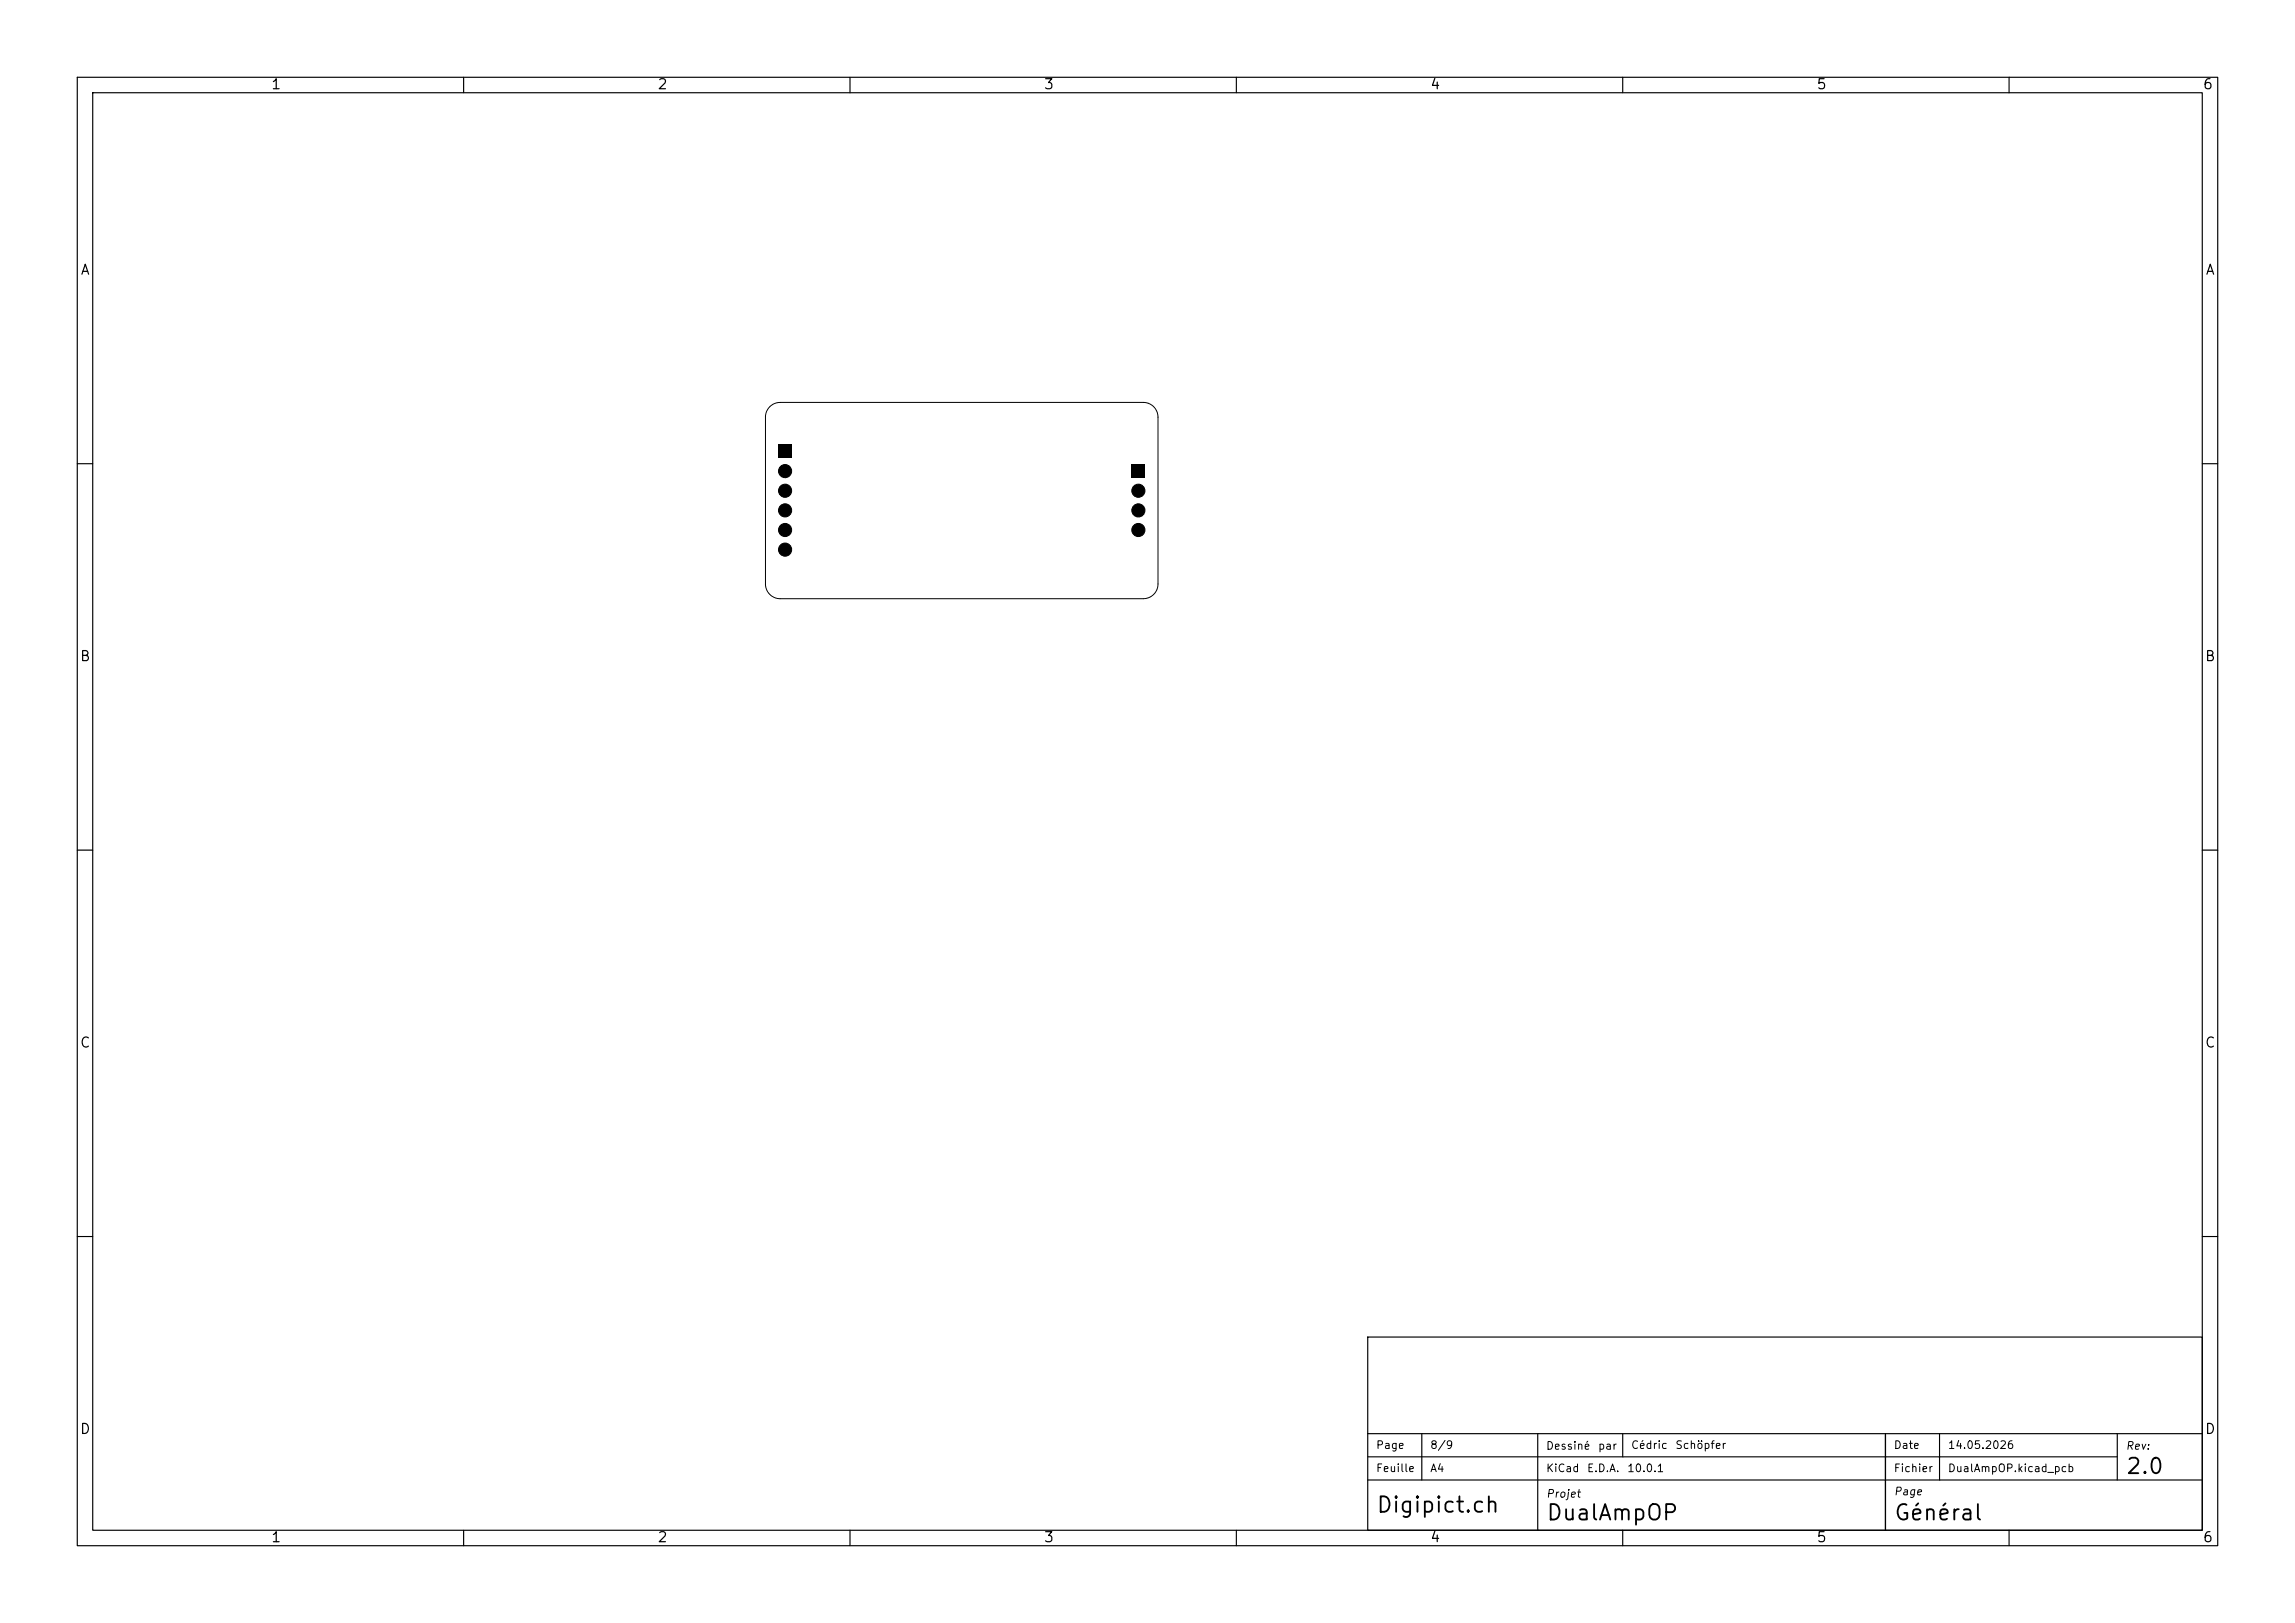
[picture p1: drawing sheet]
<svg xmlns="http://www.w3.org/2000/svg" width="297mm" height="210mm" viewBox="0 0 297 210" stroke-linecap="round" stroke-linejoin="round" font-family="sans-serif">
<defs><g id="words">
<g font-size="2">
<text x="275" y="191.2">2.0</text>
<text x="178" y="196.2">Digipict.ch</text>
<text x="200" y="197.2">DualAmpOP</text>
<text x="245" y="197.2">Général</text>
</g>
<g font-size="1.3">
<text x="35" y="11.9">1</text>
<text x="85" y="11.9">2</text>
<text x="135" y="11.9">3</text>
<text x="185" y="11.9">4</text>
<text x="235" y="11.9">5</text>
<text x="285" y="11.9">6</text>
<text x="10.3" y="35.9">A</text>
<text x="285.4" y="35.9">A</text>
<text x="10.3" y="85.9">B</text>
<text x="285.3" y="85.9">B</text>
<text x="10.3" y="135.9">C</text>
<text x="285.3" y="135.9">C</text>
<text x="10.3" y="185.9">D</text>
<text x="285.3" y="185.9">D</text>
<text x="35" y="199.9">1</text>
<text x="85" y="199.9">2</text>
<text x="135" y="199.9">3</text>
<text x="185" y="199.9">4</text>
<text x="235" y="199.9">5</text>
<text x="285" y="199.9">6</text>
</g>
<g font-size="1">
<text x="178" y="187.7">Page</text>
<text x="178" y="190.7">Feuille</text>
<text x="185" y="190.7">A4</text>
<text x="185" y="187.7">8/9</text>
<text x="200" y="187.8">Dessiné</text>
<text x="200" y="190.7">KiCad</text>
<text x="205.3" y="190.7">E.D.A.</text>
<text x="206.7" y="187.8">par</text>
<text x="210.5" y="190.7">10.0.1</text>
<text x="211" y="187.7">Cédric</text>
<text x="216.7" y="187.7">Schöpfer</text>
<text x="245" y="190.7">Fichier</text>
<text x="245" y="187.7">Date</text>
<text x="252" y="187.7">14.05.2026</text>
<text x="252" y="190.7">DualAmpOP.kicad_pcb</text>
<text x="275" y="187.8">Rev:</text>
<text x="200" y="194">Projet</text>
<text x="245" y="193.7">Page</text>
</g>
</g></defs>
<g fill="none" stroke="#000" stroke-width=".15">
<path d="M10 10h277v190h-277zM12 12h273v186h-273zM60 10v2M110 10v2M160 10v2M210 10v2M260 10v2M10 60h2M285 60h2M10 110h2M285 110h2M10 160h2"/>
<path d="M177 173h108v25h-108zM285 160h2M60 198v2M110 198v2M160 198v2M177 185.5h108M177 191.5h108M177 188.5h97M184 185.5v6M199 185.5v12.5M210 198v2M210 185.5v3"/>
<path d="M244 185.5v12.5zM251 185.5v6M260 198v2M274 185.5v6"/>
</g>
<path d="M100.8 57.6h1.6v1.7h-1.6zM146.5 60.1h1.7v1.7h-1.7z" fill="#000"/>
<g fill="#000" stroke="#000" stroke-width=".13">
<circle cx="101.6" cy="66" r=".85"/>
<circle cx="101.6" cy="61" r=".85"/>
<circle cx="101.6" cy="68.6" r=".85"/>
<circle cx="101.6" cy="63.5" r=".85"/>
<circle cx="101.6" cy="71.1" r=".85"/>
<circle cx="147.3" cy="68.6" r=".85"/>
<circle cx="147.3" cy="66" r=".85"/>
<circle cx="147.3" cy="63.5" r=".85"/>
</g>
<path d="M99.6 52.6a1.9 1.9 0 0 1 1.4-.5h47a1.91 1.91 0 0 1 1.9 1.9v21.6a1.91 1.91 0 0 1-1.9 1.9h-47a1.91 1.91 0 0 1-1.9-1.9v-21.6a1.9 1.9 0 0 1 .5-1.4z" fill="none" stroke="#000" stroke-width=".13"/>
<use href="#words"/>
</svg>
